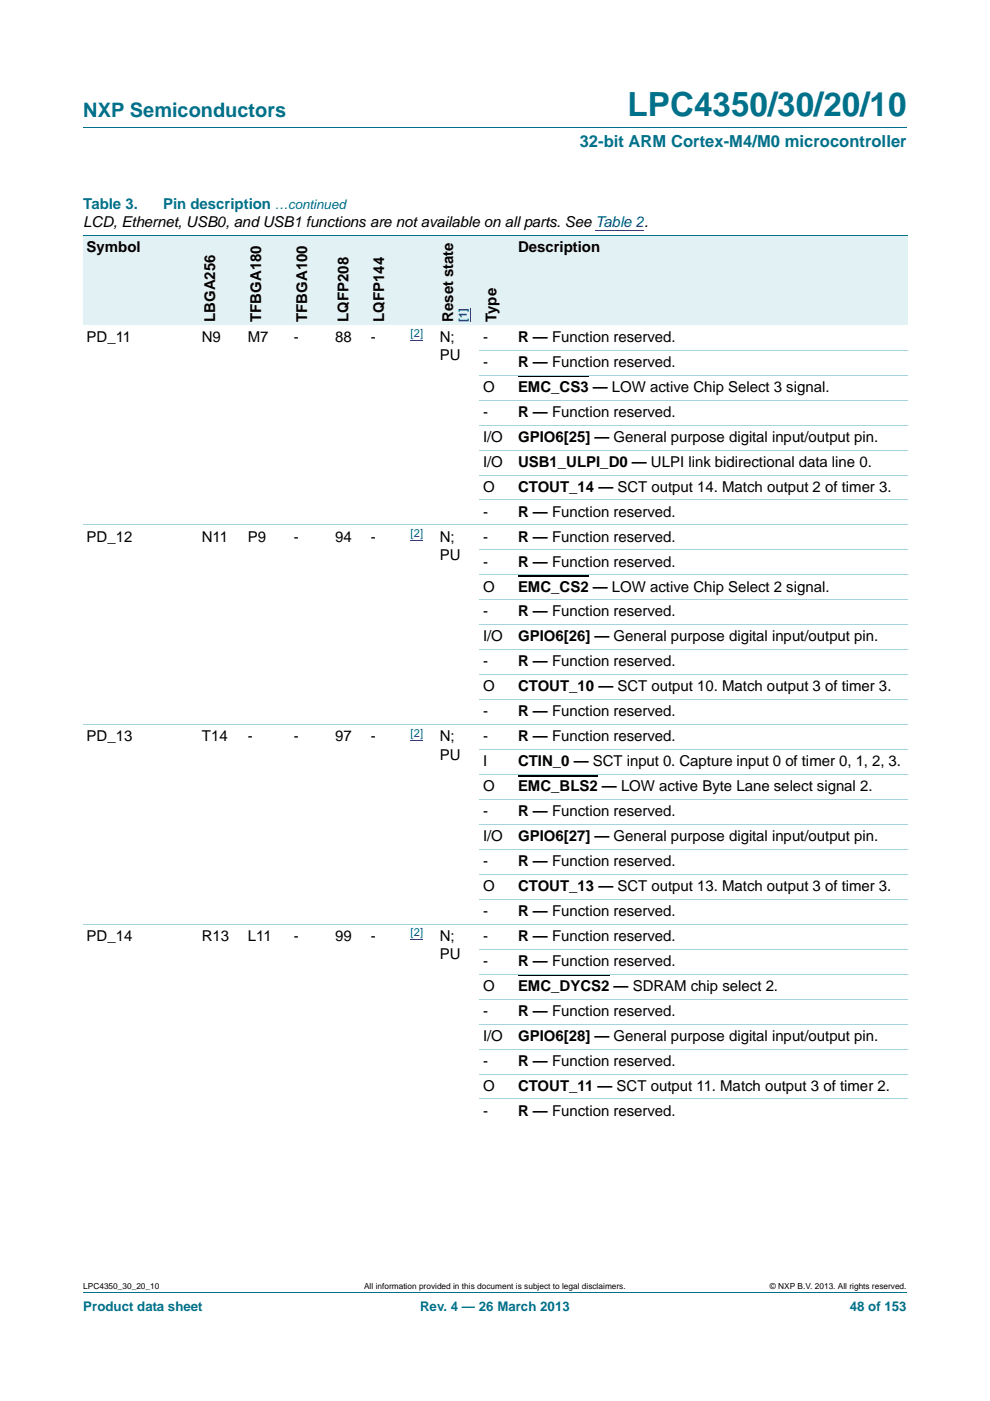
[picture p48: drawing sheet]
<svg xmlns="http://www.w3.org/2000/svg" width="210mm" height="297mm" viewBox="0 0 210 297" stroke-linecap="round" stroke-linejoin="round" font-family="sans-serif">
<defs><g id="words">
<text font-size="7" fill="#00718a" x="133.1" y="24.6">LPC4350/30/20/10</text>
<text font-size="4.2" fill="#00718a" x="17.7" y="24.9">NXP Semiconductors</text>
<text font-size="3.5" fill="#00718a" x="123" y="31.1">32-bit ARM Cortex-M4/M0 microcontroller</text>
<g font-size="3.2" fill="#00718a">
<text x="17.7" y="44.3">Table 3.</text>
<text x="34.6" y="44.3">Pin description</text>
</g>
<g font-size="3.2">
<text x="17.7" y="48.2">LCD, Ethernet, USB0, and USB1 functions are not available on all parts. See Table 2.</text>
<text x="18.4" y="53.4">Symbol</text>
<text x="109.9" y="53.4">Description</text>
<text x="45.6" y="68.3" transform="rotate(-90 45.6 68.3)">LBGA256</text>
<text x="55.4" y="68.3" transform="rotate(-90 55.4 68.3)">TFBGA180</text>
<text x="65.2" y="68.3" transform="rotate(-90 65.2 68.3)">TFBGA100</text>
<text x="73.9" y="68.3" transform="rotate(-90 73.9 68.3)">LQFP208</text>
<text x="81.5" y="68.3" transform="rotate(-90 81.5 68.3)">LQFP144</text>
<text x="96.1" y="68.3" transform="rotate(-90 96.1 68.3)">Reset state</text>
<text x="105.3" y="68.3" transform="rotate(-90 105.3 68.3)">Type</text>
<text x="18.4" y="72.5">PD_11</text>
<text x="42.8" y="72.5">N9</text>
<text x="52.5" y="72.5">M7</text>
<text x="62.3" y="72.5">-</text>
<text x="71.1" y="72.5">88</text>
<text x="78.7" y="72.5">-</text>
<text x="93.3" y="72.5">N;</text>
<text x="93.3" y="76.4">PU</text>
<text x="102.4" y="72.5">-</text>
<text x="102.4" y="77.8">-</text>
<text x="109.9" y="72.5">R — Function reserved.</text>
<text x="109.9" y="77.8">R — Function reserved.</text>
<text x="102.4" y="83.1">O</text>
<text x="109.9" y="83.1">EMC_CS3 — LOW active Chip Select 3 signal.</text>
<text x="102.4" y="88.4">-</text>
<text x="109.9" y="88.4">R — Function reserved.</text>
<text x="102.4" y="93.7">I/O</text>
<text x="109.9" y="93.7">GPIO6[25] — General purpose digital input/output pin.</text>
<text x="102.4" y="99">I/O</text>
<text x="109.9" y="99">USB1_ULPI_D0 — ULPI link bidirectional data line 0.</text>
<text x="102.4" y="104.2">O</text>
<text x="109.9" y="104.2">CTOUT_14 — SCT output 14. Match output 2 of timer 3.</text>
<text x="102.4" y="109.5">-</text>
<text x="109.9" y="109.5">R — Function reserved.</text>
<text x="18.4" y="114.8">PD_12</text>
<text x="42.8" y="114.8">N11</text>
<text x="52.6" y="114.8">P9</text>
<text x="62.3" y="114.8">-</text>
<text x="71.1" y="114.8">94</text>
<text x="78.7" y="114.8">-</text>
<text x="93.3" y="114.8">N;</text>
<text x="93.3" y="118.7">PU</text>
<text x="102.4" y="114.8">-</text>
<text x="109.9" y="114.8">R — Function reserved.</text>
<text x="102.4" y="120.1">-</text>
<text x="102.4" y="125.4">O</text>
<text x="109.9" y="120.1">R — Function reserved.</text>
<text x="109.9" y="125.4">EMC_CS2 — LOW active Chip Select 2 signal.</text>
<text x="102.4" y="130.7">-</text>
<text x="109.9" y="130.7">R — Function reserved.</text>
<text x="102.4" y="136">I/O</text>
<text x="109.9" y="136">GPIO6[26] — General purpose digital input/output pin.</text>
<text x="102.4" y="141.3">-</text>
<text x="109.9" y="141.3">R — Function reserved.</text>
<text x="102.4" y="146.6">O</text>
<text x="109.9" y="146.6">CTOUT_10 — SCT output 10. Match output 3 of timer 3.</text>
<text x="102.4" y="151.9">-</text>
<text x="109.9" y="151.9">R — Function reserved.</text>
<text x="18.4" y="157.2">PD_13</text>
<text x="42.8" y="157.2">T14</text>
<text x="52.6" y="157.2">-</text>
<text x="62.3" y="157.2">-</text>
<text x="71.1" y="157.2">97</text>
<text x="78.7" y="157.2">-</text>
<text x="93.3" y="157.2">N;</text>
<text x="93.3" y="161">PU</text>
<text x="102.4" y="157.2">-</text>
<text x="109.9" y="157.2">R — Function reserved.</text>
<text x="102.4" y="162.5">I</text>
<text x="102.4" y="167.7">O</text>
<text x="109.9" y="162.5">CTIN_0 — SCT input 0. Capture input 0 of timer 0, 1, 2, 3.</text>
<text x="109.9" y="167.7">EMC_BLS2 — LOW active Byte Lane select signal 2.</text>
<text x="102.4" y="173">-</text>
<text x="109.9" y="173">R — Function reserved.</text>
<text x="102.4" y="178.3">I/O</text>
<text x="109.9" y="178.3">GPIO6[27] — General purpose digital input/output pin.</text>
<text x="102.4" y="183.6">-</text>
<text x="109.9" y="183.6">R — Function reserved.</text>
<text x="102.4" y="188.9">O</text>
<text x="109.9" y="188.9">CTOUT_13 — SCT output 13. Match output 3 of timer 3.</text>
<text x="102.4" y="194.2">-</text>
<text x="109.9" y="194.2">R — Function reserved.</text>
<text x="18.4" y="199.5">PD_14</text>
<text x="42.8" y="199.5">R13</text>
<text x="52.6" y="199.5">L11</text>
<text x="62.3" y="199.5">-</text>
<text x="71.1" y="199.5">99</text>
<text x="78.7" y="199.5">-</text>
<text x="93.3" y="199.5">N;</text>
<text x="93.3" y="203.4">PU</text>
<text x="102.4" y="199.5">-</text>
<text x="109.9" y="199.5">R — Function reserved.</text>
<text x="102.4" y="204.8">-</text>
<text x="109.9" y="204.8">R — Function reserved.</text>
<text x="102.4" y="210.1">O</text>
<text x="102.4" y="215.4">-</text>
<text x="109.9" y="210.1">EMC_DYCS2 — SDRAM chip select 2.</text>
<text x="109.9" y="215.4">R — Function reserved.</text>
<text x="102.4" y="220.7">I/O</text>
<text x="109.9" y="220.7">GPIO6[28] — General purpose digital input/output pin.</text>
<text x="102.4" y="226">-</text>
<text x="109.9" y="226">R — Function reserved.</text>
<text x="102.4" y="231.2">O</text>
<text x="109.9" y="231.2">CTOUT_11 — SCT output 11. Match output 3 of timer 2.</text>
<text x="102.4" y="236.5">-</text>
<text x="109.9" y="236.5">R — Function reserved.</text>
</g>
<g font-size="2.8" fill="#00718a">
<text x="58.3" y="44.3">…continued</text>
<text x="17.7" y="277.9">Product data sheet</text>
<text x="89.1" y="277.9">Rev. 4 — 26 March 2013</text>
<text x="180.2" y="277.9">48 of 153</text>
</g>
<g font-size="2.4" fill="#00f">
<text x="87.1" y="71.5">[2]</text>
<text x="99" y="68.3" transform="rotate(-90 99 68.3)">[1]</text>
<text x="87.1" y="113.9">[2]</text>
<text x="87.1" y="156.2">[2]</text>
<text x="87.1" y="198.5">[2]</text>
</g>
<g font-size="1.8">
<text x="17.7" y="273.3">LPC4350_30_20_10</text>
<text x="77.2" y="273.3">All information provided in this document is subject to legal disclaimers.</text>
<text x="163.3" y="273.3">© NXP B.V. 2013. All rights reserved.</text>
</g>
</g></defs>
<path d="M17.7 27h174.6M17.7 273.9h174.6" fill="none" stroke="#00718a" stroke-width=".21"/>
<path d="M126.3 48.9h10.3M87.1 72.2h2.6M87.1 114.6h2.6M87.1 156.9h2.6M87.1 199.2h2.6" fill="none" stroke="#00f" stroke-width=".21"/>
<path d="M109.9 79.8h15M109.9 122.1h15M109.9 164.4h16.9M109.9 206.8h19.4" fill="none" stroke="#000" stroke-width=".34"/>
<g fill="#e2f1f4">
<path d="M17.7 49.9h24.4v19.1h-24.4z"/>
<path d="M42.1 49.9h9.8v19.1h-9.8z"/>
<path d="M51.9 49.9h9.7v19.1h-9.7z"/>
<path d="M61.6 49.9h8.8v19.1h-8.8z"/>
<path d="M70.4 49.9h7.6v19.1h-7.6z"/>
<path d="M78 49.9h8.4v19.1h-8.4z"/>
<path d="M86.4 49.9h15.3v19.1h-15.3z"/>
</g>
<path d="M99.7 65.3v3" fill="none" stroke="#00f" stroke-width=".21"/>
<g fill="#e2f1f4">
<path d="M101.7 49.9h7.5v19.1h-7.5z"/>
<path d="M109.2 49.9h83.3v19.1h-83.3z"/>
</g>
<path d="M17.7 49.9h174.8" fill="none" stroke="#00718a" stroke-width=".21"/>
<g fill="none" stroke="#a5d5dc" stroke-width=".21">
<path d="M101.7 74.3h90.8M101.7 79.5h90.8M101.7 84.8h90.8M101.7 90.1h90.8M101.7 95.4h90.8M17.7 111.3h174.8M101.7 100.7h90.8M101.7 106h90.8M101.7 116.6h90.8M101.7 121.9h90.8M101.7 127.2h90.8M101.7 132.5h90.8"/>
<path d="M101.7 137.8h90.8M17.7 153.6h174.8M101.7 143h90.8M101.7 148.3h90.8M101.7 158.9h90.8M101.7 164.2h90.8M101.7 169.5h90.8M101.7 174.8h90.8M17.7 196h174.8M101.7 180.1h90.8M101.7 185.4h90.8M101.7 190.7h90.8"/>
<path d="M101.7 201.3h90.8M101.7 206.5h90.8M101.7 211.8h90.8M101.7 217.1h90.8M101.7 222.4h90.8M101.7 227.7h90.8M101.7 233h90.8"/>
</g>
<use href="#words"/>
</svg>
